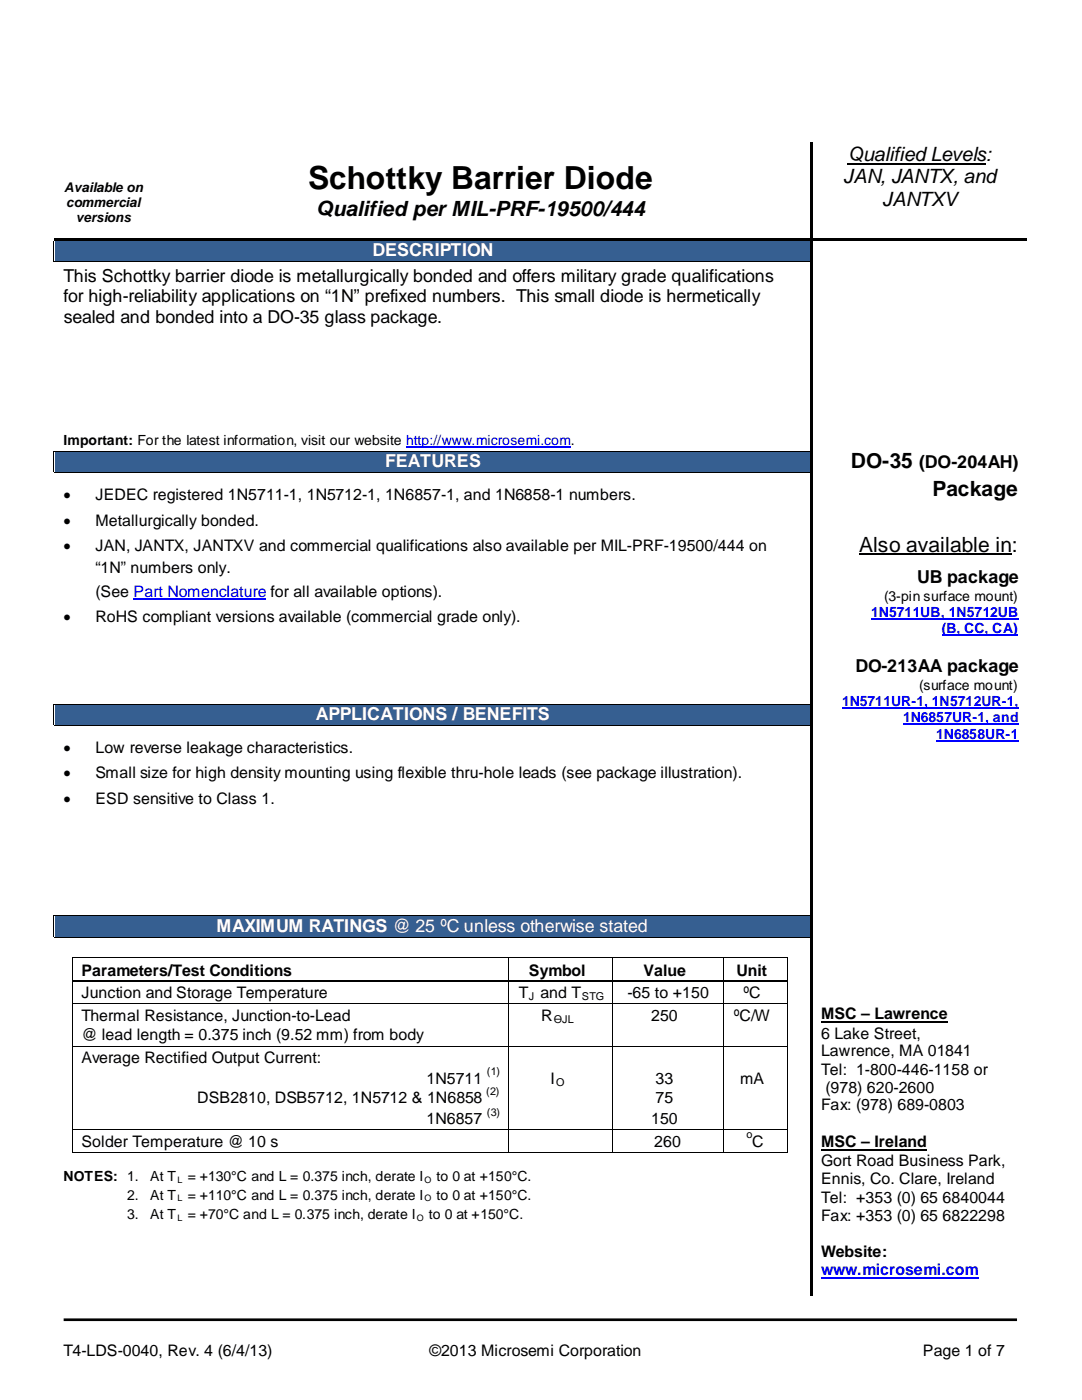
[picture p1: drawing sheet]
<svg xmlns="http://www.w3.org/2000/svg" width="216mm" height="279mm" viewBox="0 0 216 279" stroke-linecap="round" stroke-linejoin="round" font-family="sans-serif">
<defs><g id="words">
<text font-size="6.3" x="61.5" y="37.7">Schottky Barrier Diode</text>
<g font-size="4.2">
<text x="63.1" y="43.2">Qualified per MIL-PRF-19500/444</text>
<text x="169.8" y="93.3">DO-35</text>
<text x="186.1" y="98.9">Package</text>
<text x="171.4" y="110.1">Also available in:</text>
</g>
<g font-size="3.9">
<text x="169.2" y="32.1">Qualified Levels:</text>
<text x="168.3" y="36.6">JAN, JANTX, and</text>
<text x="176" y="41">JANTXV</text>
</g>
<g font-size="3.6" fill="#fff">
<text x="74.3" y="51.2">DESCRIPTION</text>
<text x="76.8" y="93.2">FEATURES</text>
<text x="63" y="143.6">APPLICATIONS / BENEFITS</text>
<text x="43.2" y="185.9">MAXIMUM RATINGS @ 25 ºC unless otherwise stated</text>
</g>
<g font-size="3.6">
<text x="12.7" y="56.3">This Schottky barrier diode is metallurgically bonded and offers military grade qualifications</text>
<text x="12.7" y="60.3">for high-reliability applications on “1N” prefixed numbers. This small diode is hermetically</text>
<text x="12.7" y="64.4">sealed and bonded into a DO-35 glass package.</text>
<text x="183.4" y="93.3">(DO-204AH)</text>
<text x="183" y="116.3">UB package</text>
<text x="170.7" y="134.1">DO-213AA package</text>
</g>
<g font-size="3.2">
<text x="12.7" y="99.8">•</text>
<text x="19" y="99.8">JEDEC registered 1N5711-1, 1N5712-1, 1N6857-1, and 1N6858-1 numbers.</text>
<text x="12.7" y="104.9">•</text>
<text x="19.1" y="104.9">Metallurgically bonded.</text>
<text x="12.7" y="110">•</text>
<text x="19.1" y="110">JAN, JANTX, JANTXV and commercial qualifications also available per MIL-PRF-19500/444 on</text>
<text x="19.1" y="114.3">“1N” numbers only.</text>
<text x="19.1" y="119.1">(See Part Nomenclature for all available options).</text>
<text x="12.7" y="124.2">•</text>
<text x="19" y="124.2">RoHS compliant versions available (commercial grade only).</text>
<text x="12.7" y="150.2">•</text>
<text x="12.7" y="155.3">•</text>
<text x="19" y="150.2">Low reverse leakage characteristics.</text>
<text x="19" y="155.3">Small size for high density mounting using flexible thru-hole leads (see package illustration).</text>
<text x="12.7" y="160.4">•</text>
<text x="19" y="160.4">ESD sensitive to Class 1.</text>
<text x="16.3" y="194.7">Parameters/Test Conditions</text>
<text x="105.5" y="194.7">Symbol</text>
<text x="128.4" y="194.7">Value</text>
<text x="146.9" y="194.7">Unit</text>
<text x="16.3" y="199.1">Junction and Storage Temperature</text>
<text x="16.3" y="203.7">Thermal Resistance, Junction-to-Lead</text>
<text x="103.5" y="199.1">T</text>
<text x="107.8" y="199.1">and T</text>
<text x="107.9" y="203.7">R</text>
<text x="125.2" y="199.1">-65 to +150</text>
<text x="129.9" y="203.7">250</text>
<text x="146.4" y="203.7">ºC/W</text>
<text x="148.3" y="199.1">ºC</text>
<text x="163.8" y="203.5">MSC – Lawrence</text>
<text x="16.3" y="207.6">@ lead length = 0.375 inch (9.52 mm) from body</text>
<text x="163.8" y="207.3">6 Lake Street,</text>
<text x="16.3" y="212.2">Average Rectified Output Current:</text>
<text x="163.8" y="210.8">Lawrence, MA 01841</text>
<text x="163.8" y="214.5">Tel: 1-800-446-1158 or</text>
<text x="39.4" y="220.2">DSB2810, DSB5712, 1N5712 &amp; 1N6858</text>
<text x="85.1" y="216.3">1N5711</text>
<text x="109.9" y="216.3">I</text>
<text x="130.8" y="216.3">33</text>
<text x="130.8" y="220.2">75</text>
<text x="147.7" y="216.3">mA</text>
<text x="163.8" y="221.6">Fax: (978) 689-0803</text>
<text x="164.7" y="218.2">(978) 620-2600</text>
<text x="85.1" y="224.3">1N6857</text>
<text x="129.9" y="224.3">150</text>
<text x="16.3" y="228.9">Solder Temperature @ 10 s</text>
<text x="130.6" y="228.9">260</text>
<text x="150.1" y="228.9">C</text>
<text x="163.8" y="229">MSC – Ireland</text>
<text x="163.8" y="232.8">Gort Road Business Park,</text>
<text x="163.8" y="236.3">Ennis, Co. Clare, Ireland</text>
<text x="163.8" y="240">Tel: +353 (0) 65 6840044</text>
<text x="163.8" y="243.7">Fax: +353 (0) 65 6822298</text>
<text x="163.8" y="250.8">Website:</text>
<text x="12.7" y="270.6">T4-LDS-0040, Rev. 4 (6/4/13)</text>
<text x="85.7" y="270.6">©2013 Microsemi Corporation</text>
<text x="184.1" y="270.6">Page 1 of 7</text>
</g>
<text font-size="3.2" fill="#00f" x="163.8" y="254.5">www.microsemi.com</text>
<g font-size="2.8">
<text x="12.7" y="88.9">Important: For the latest information, visit our website http://www.microsemi.com.</text>
<text x="176.4" y="119.9">(3-pin surface mount)</text>
<text x="183.4" y="137.7">(surface mount)</text>
<text x="12.7" y="235.7">NOTES: 1.</text>
<text x="25.4" y="239.4">2.</text>
<text x="30" y="239.4">At T</text>
<text x="30" y="235.7">At T</text>
<text x="37.5" y="235.7">= +130°C and L = 0.375 inch, derate I</text>
<text x="37.5" y="239.4">= +110°C and L = 0.375 inch, derate I</text>
<text x="87.1" y="235.7">to 0 at +150°C.</text>
<text x="87.1" y="239.4">to 0 at +150°C.</text>
<text x="25.4" y="243.2">3.</text>
<text x="30" y="243.2">At T</text>
<text x="37.5" y="243.2">= +70°C and L = 0.375 inch, derate I</text>
<text x="85.6" y="243.2">to 0 at +150°C.</text>
</g>
<g font-size="2.8" fill="#00f">
<text x="173.9" y="123.1">1N5711UB, 1N5712UB</text>
<text x="188" y="126.4">(B, CC, CA)</text>
<text x="168" y="141">1N5711UR-1, 1N5712UR-1,</text>
<text x="180.2" y="144.1">1N6857UR-1, and</text>
<text x="186.8" y="147.4">1N6858UR-1</text>
</g>
<g font-size="2.7">
<text x="12.8" y="38.2">Available on</text>
<text x="13.2" y="41.3">commercial</text>
<text x="15.1" y="44.3">versions</text>
</g>
<g font-size="2.2">
<text x="105.5" y="199.5">J</text>
<text x="116.1" y="199.5">STG</text>
<text x="110.5" y="204.1">ӨJL</text>
<text x="97.2" y="214.6">(1)</text>
<text x="97" y="218.6">(2)</text>
<text x="111" y="216.7">O</text>
<text x="97.2" y="222.6">(3)</text>
<text x="149" y="227.2">o</text>
</g>
<g font-size="1.8">
<text x="35.4" y="236.1">L</text>
<text x="35.4" y="239.8">L</text>
<text x="84.7" y="236.1">O</text>
<text x="84.7" y="239.8">O</text>
<text x="35.4" y="243.6">L</text>
<text x="83.2" y="243.6">O</text>
</g>
</g></defs>
<path d="M12.7 263.4h190.2" fill="none" stroke="#000" stroke-width=".53"/>
<path d="M169.2 32.6h27.5" fill="none" stroke="#000" stroke-width=".25"/>
<g fill="#fff">
<path d="M10.7 28.3l.1 .1z"/>
<path d="M10.8 28.3h19.3v.1h-19.3z"/>
<path d="M30.1 28.3l.1 .1z"/>
<path d="M30.2 28.3h131.5v.1h-131.5z"/>
<path d="M161.7 28.3l.1 .1z"/>
<path d="M161.8 28.3h43.2v.1h-43.2z"/>
<path d="M205 28.3l.1 .1z"/>
<path d="M10.7 28.4h.1v19.2h-.1z"/>
<path d="M30.1 28.4h.1v19.2h-.1z"/>
</g>
<path d="M161.7 28.4h.5v19.2h-.5z" fill-rule="evenodd" fill="#000"/>
<path d="M205 28.4h.1v19.2h-.1z" fill="#fff"/>
<g fill="#365f91">
<path d="M10.9 48.1h1.8v4.1h-1.8z" fill-rule="evenodd"/>
<path d="M160 48.1h1.7v4.1h-1.7z" fill-rule="evenodd"/>
</g>
<path d="M12.7 48.1h147.3v4.1h-147.3z" fill="#365f91"/>
<path d="M10.7 47.6h.1v.5h-.1z" fill="#fff"/>
<g fill="#000">
<path d="M10.8 47.6h19.3v.5h-19.3z" fill-rule="evenodd"/>
<path d="M30.1 47.6h.5v.5h-.5z" fill-rule="evenodd"/>
<path d="M30.6 47.6h131.1v.5h-131.1z" fill-rule="evenodd"/>
<path d="M161.7 47.6h.5v.5h-.5z" fill-rule="evenodd"/>
<path d="M162.2 47.6h42.8v.5h-42.8z" fill-rule="evenodd"/>
</g>
<path d="M205 47.6h.1v.5h-.1z" fill="#fff"/>
<path d="M10.7 48.1v4.1" fill="none" stroke="#000" stroke-width=".2"/>
<path d="M161.7 48.1h.5v4.1h-.5z" fill-rule="evenodd" fill="#000"/>
<path d="M205 48.1h.1v4.1h-.1z" fill="#fff"/>
<path d="M171.4 110.6h30.5" fill="none" stroke="#000" stroke-width=".25"/>
<path d="M173.9 123.4h29.3M188 126.7h15.1M168 141.4h35.2M180.2 144.5h23M186.8 147.8h16.4" fill="none" stroke="#00f" stroke-width=".25"/>
<path d="M10.7 52.2l.1 .1zM161.7 52.2h.5v.1h-.5z" fill="#000"/>
<path d="M10.8 52.3h150.9" fill="none" stroke="#000" stroke-width=".2"/>
<g fill="#fff">
<path d="M162.2 52.2h42.8v.1h-42.8z"/>
<path d="M205 52.2l.1 .1z"/>
<path d="M10.7 52.3h.1v33.8h-.1z"/>
</g>
<path d="M161.7 52.3h.5v33.8h-.5z" fill-rule="evenodd" fill="#000"/>
<path d="M205 52.3h.1v33.8h-.1z" fill="#fff"/>
<path d="M81 89.3h32.9" fill="none" stroke="#00f" stroke-width=".25"/>
<g fill="#fff">
<path d="M10.7 86.1l.1 .1z"/>
<path d="M10.8 86.1h150.9v.1h-150.9z"/>
</g>
<path d="M161.7 86.1h.5v.1h-.5z" fill="#000"/>
<g fill="#fff">
<path d="M205 86.1l.1 .1z"/>
<path d="M10.7 86.2h.1v3.8h-.1z"/>
</g>
<path d="M161.7 86.2h.5v3.8h-.5z" fill-rule="evenodd" fill="#000"/>
<path d="M205 86.2h.1v3.8h-.1z" fill="#fff"/>
<g fill="#365f91">
<path d="M10.9 90.2h1.8v4h-1.8z" fill-rule="evenodd"/>
<path d="M160 90.2h1.7v4h-1.7z" fill-rule="evenodd"/>
</g>
<path d="M12.7 90.2h147.3v4h-147.3z" fill="#365f91"/>
<path d="M10.7 90l.1 .2zM161.7 90h.5v.2h-.5z" fill="#000"/>
<path d="M10.8 90.1h150.9" fill="none" stroke="#000" stroke-width=".2"/>
<path d="M205 90l.1 .2z" fill="#fff"/>
<path d="M10.7 90.2v4" fill="none" stroke="#000" stroke-width=".2"/>
<path d="M161.7 90.2h.5v4h-.5z" fill-rule="evenodd" fill="#000"/>
<path d="M205 90.2h.1v4h-.1z" fill="#fff"/>
<path d="M26.7 119.6h26.4" fill="none" stroke="#00f" stroke-width=".25"/>
<path d="M10.7 94.2l.1 .2zM161.7 94.2h.5v.2h-.5z" fill="#000"/>
<path d="M10.8 94.3h150.9" fill="none" stroke="#000" stroke-width=".2"/>
<g fill="#fff">
<path d="M205 94.2l.1 .2z"/>
<path d="M10.7 94.4h.1v46.1h-.1z"/>
</g>
<path d="M161.7 94.4h.5v46.1h-.5z" fill-rule="evenodd" fill="#000"/>
<path d="M205 94.4h.1v46.1h-.1z" fill="#fff"/>
<g fill="#365f91">
<path d="M10.9 140.6h1.8v4.1h-1.8z" fill-rule="evenodd"/>
<path d="M160 140.6h1.7v4.1h-1.7z" fill-rule="evenodd"/>
</g>
<path d="M12.7 140.6h147.3v4.1h-147.3z" fill="#365f91"/>
<path d="M10.7 140.5l.1 .1zM161.7 140.5h.5v.1h-.5z" fill="#000"/>
<path d="M10.8 140.5h150.9" fill="none" stroke="#000" stroke-width=".2"/>
<path d="M205 140.5l.1 .1z" fill="#fff"/>
<path d="M10.7 140.6v4.1" fill="none" stroke="#000" stroke-width=".2"/>
<path d="M161.7 140.6h.5v4.1h-.5z" fill-rule="evenodd" fill="#000"/>
<path d="M205 140.6h.1v4.1h-.1z" fill="#fff"/>
<path d="M10.7 144.7l.1 .1zM161.7 144.7h.5v.1h-.5z" fill="#000"/>
<path d="M10.8 144.7h150.9" fill="none" stroke="#000" stroke-width=".2"/>
<g fill="#fff">
<path d="M205 144.7l.1 .1z"/>
<path d="M10.7 144.8h.1v37.8h-.1z"/>
</g>
<path d="M161.7 144.8h.5v37.8h-.5z" fill-rule="evenodd" fill="#000"/>
<path d="M205 144.8h.1v37.8h-.1z" fill="#fff"/>
<g fill="#365f91">
<path d="M10.9 182.9h1.8v4h-1.8z" fill-rule="evenodd"/>
<path d="M160 182.9h1.7v4h-1.7z" fill-rule="evenodd"/>
</g>
<path d="M12.7 182.9h147.3v4h-147.3z" fill="#365f91"/>
<path d="M163.8 204h25.3M163.8 229.6h21.1" fill="none" stroke="#000" stroke-width=".38"/>
<path d="M163.8 255.1h31.5" fill="none" stroke="#00f" stroke-width=".38"/>
<path d="M10.7 182.6l.1 .2zM161.7 182.6h.5v.2h-.5z" fill="#000"/>
<path d="M10.8 182.7h150.9" fill="none" stroke="#000" stroke-width=".2"/>
<g fill="#fff">
<path d="M162.2 182.6h42.8v.2h-42.8z"/>
<path d="M205 182.6l.1 .2z"/>
</g>
<path d="M10.7 182.8v4.1" fill="none" stroke="#000" stroke-width=".2"/>
<path d="M161.7 182.8h.5v4.1h-.5z" fill-rule="evenodd" fill="#000"/>
<path d="M205 182.8h.1v4.1h-.1z" fill="#fff"/>
<g fill="#000">
<path d="M10.7 186.9l.1 .2zM14.4 191l.1 .1zM14.4 195.6h.1v.4h-.1zM101.5 191l.1 .1zM101.5 195.8l.1 .2zM101.5 195.6h.2v.2h-.2zM122.2 191l.1 .1zM122.2 195.8l.1 .2zM122.2 195.6h.2v.2h-.2zM144.4 191l.1 .1zM144.4 195.8l.1 .2zM144.4 195.6h.3v.2h-.3z"/>
<path d="M157.1 191l.1 .1zM157.1 195.6h.1v.4h-.1zM161.7 186.9h.5v.2h-.5zM14.4 200.3l.1 .1zM14.4 208.8l.1 .1zM101.5 200.3l.1 .1zM101.5 208.8l.1 .1zM122.2 200.3l.1 .1zM122.2 208.8l.1 .1zM144.4 200.3l.1 .1zM144.4 208.8l.1 .1zM157.1 200.3l.1 .1z"/>
<path d="M157.1 208.8l.1 .1zM14.4 225.3l.1 .1zM14.4 229.9l.1 .1zM101.5 225.3l.1 .1zM101.5 229.9l.1 .1zM122.2 225.3l.1 .1zM122.2 229.9l.1 .1zM144.4 225.3l.1 .1zM144.4 229.9l.1 .1zM157.1 225.3l.1 .1zM157.1 229.9l.1 .1z"/>
</g>
<g fill="none" stroke="#000" stroke-width=".2">
<path d="M10.8 187h150.9M14.4 191.1v4.5M14.4 196v4.3M14.5 191.1h87M101.5 191.1v4.5M101.5 196v4.3M101.6 191.1h20.6M122.2 191.1v4.5M122.2 196v4.3M122.3 191.1h22.1M144.5 191.1v4.5M144.5 196v4.3"/>
<path d="M144.5 191.1h12.6M157.2 191.1v4.5M157.2 196v4.3M14.4 200.4v8.4M14.4 208.9v16.4M14.5 200.3h87M14.5 208.9h87M101.5 200.4v8.4M101.5 208.9v16.4M101.6 200.3h20.6M101.6 208.9h20.6M122.2 200.4v8.4"/>
<path d="M122.2 208.9v16.4M122.3 200.3h22.1M122.3 208.9h22.1M144.5 200.4v8.4M144.5 208.9v16.4M144.5 200.3h12.6M144.5 208.9h12.6M157.2 200.4v8.4M157.2 208.9v16.4M14.4 225.4v4.5M14.5 225.4h87M14.5 229.9h87"/>
<path d="M101.5 225.4v4.5M101.6 225.4h20.6M101.6 229.9h20.6M122.2 225.4v4.5M122.3 225.4h22.1M122.3 229.9h22.1M144.5 225.4v4.5M144.5 225.4h12.6M144.5 229.9h12.6M157.2 225.4v4.5"/>
</g>
<path d="M14.5 195.7h87M101.7 195.7h20.5M122.4 195.7h22M144.7 195.7h12.4" fill="none" stroke="#000" stroke-width=".25"/>
<g fill="#fff">
<path d="M205 186.9l.1 .2z"/>
<path d="M10.7 187.1h.1v71.6h-.1z"/>
<path d="M10.7 258.7l.1 .1z"/>
<path d="M10.8 258.7h150.9v.1h-150.9z"/>
</g>
<path d="M161.7 187.1h.5v71.6h-.5z" fill-rule="evenodd" fill="#000"/>
<g fill="#fff">
<path d="M161.7 258.7l.1 .1z"/>
<path d="M161.8 258.7h43.2v.1h-43.2z"/>
<path d="M205 187.1h.1v71.6h-.1z"/>
<path d="M205 258.7l.1 .1z"/>
</g>
<use href="#words"/>
</svg>
